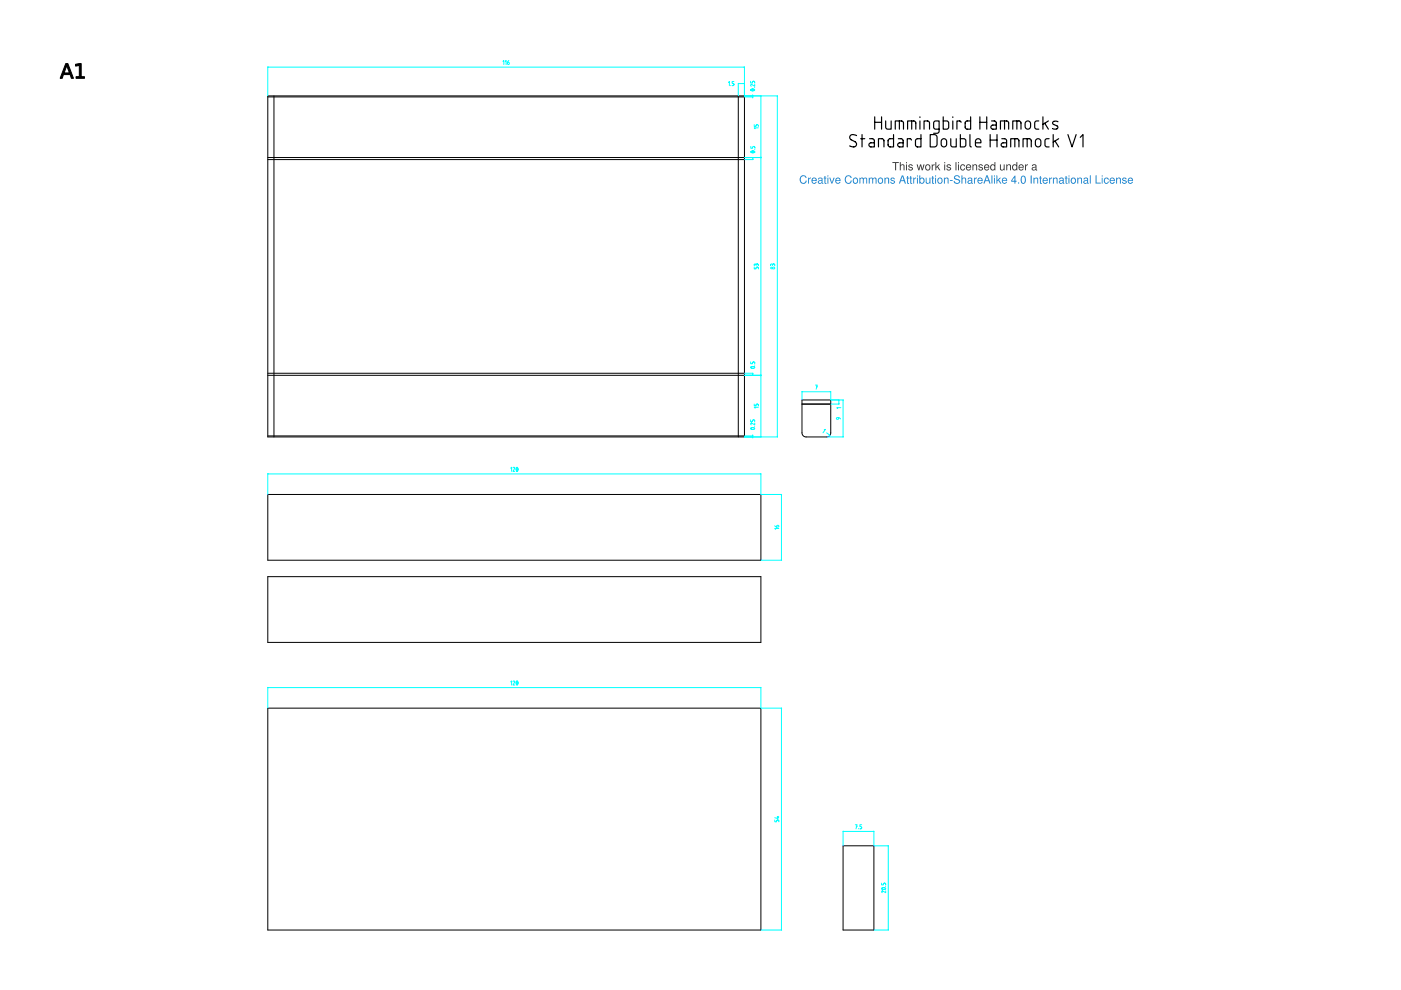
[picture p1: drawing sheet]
<svg xmlns="http://www.w3.org/2000/svg" width="297mm" height="210mm" viewBox="0 0 297 210" stroke-linecap="round" stroke-linejoin="round" font-family="sans-serif">
<path d="M56.8 20.3h101v72.3h-101zM56.8 20.5h101M56.8 33.4h101M56.8 33.8h101M58.1 20.3v72.3M156.5 20.3v72.3M56.8 79.6h101M56.8 79.1h101M56.8 92.4h101M170 84.8h6.1v7l-.3 .7-.5 .1h-4.4l-.7-.3-.2-.5zM170 85.7h6.1" fill="none" stroke="#000" stroke-width=".21"/>
<path d="M56.8 14.2h101" fill="none" stroke="#0ff" stroke-width=".21"/>
<path d="M56.8 14.2h.1z" fill="#0ff"/>
<path d="M56.8 14.2h.1z" fill="#0ff" stroke="#0ff" stroke-width=".21"/>
<path d="M157.7 14.2h.1z" fill="#0ff"/>
<path d="M157.7 14.2h.1z" fill="#0ff" stroke="#0ff" stroke-width=".21"/>
<path d="M56.8 14.2v6.1M106.6 13l.2-.2v.9M107.1 13l.2-.2v.9M107.9 12.8l-.3 .3v.4l.3 .1v-.3l-.3-.1M156.5 17.7h1.3M157.8 14.2v6.1" fill="none" stroke="#0ff" stroke-width=".21"/>
<path d="M156.5 17.7h.1z" fill="#0ff"/>
<path d="M156.5 17.7h.1z" fill="#0ff" stroke="#0ff" stroke-width=".21"/>
<path d="M157.7 17.7h.1z" fill="#0ff"/>
<path d="M157.7 17.7h.1z" fill="#0ff" stroke="#0ff" stroke-width=".21"/>
<path d="M154.4 17.5l.2-.2v.9M154.9 18.1v.1M155.6 17.3h-.4v.4l.4 .2v.2l-.4 .1M156.5 17.7v2.6M157.8 17.7v2.6M159.6 20.1v.7" fill="none" stroke="#0ff" stroke-width=".21"/>
<path d="M159.6 20.2v.1z" fill="#0ff"/>
<path d="M159.6 20.2v.1z" fill="#0ff" stroke="#0ff" stroke-width=".21"/>
<path d="M159.6 20.5v.2z" fill="#0ff"/>
<path d="M159.6 20.5v.2z" fill="#0ff" stroke="#0ff" stroke-width=".21"/>
<path d="M159.1 17.2v.4h.4l.2-.4 .3 .1v.3M159.2 19l.5-.1 .3 .2-.5 .2-.3-.1zM160 18.6h.1M160 17.9v.4l-.7-.4-.2 .2 .2 .2M157.9 20.3h1.7M157.9 20.5h1.7M161.3 20.3v13.1" fill="none" stroke="#0ff" stroke-width=".21"/>
<path d="M161.3 20.3v.1z" fill="#0ff"/>
<path d="M161.3 20.3v.1z" fill="#0ff" stroke="#0ff" stroke-width=".21"/>
<path d="M161.3 33.3v.1z" fill="#0ff"/>
<path d="M161.3 33.3v.1z" fill="#0ff" stroke="#0ff" stroke-width=".21"/>
<path d="M157.9 20.3h3.5M157.9 33.4h3.5M159.9 26.4v.4h.4l.2-.4 .2 .1 .1 .3M160.8 27.1h-.9l.2 .2M161.3 33.4v46.2" fill="none" stroke="#0ff" stroke-width=".21"/>
<path d="M161.3 33.4v.1z" fill="#0ff"/>
<path d="M161.3 33.4v.1z" fill="#0ff" stroke="#0ff" stroke-width=".21"/>
<path d="M161.3 79.5v.1z" fill="#0ff"/>
<path d="M161.3 79.5v.1z" fill="#0ff" stroke="#0ff" stroke-width=".21"/>
<path d="M157.9 33.4h3.5M159.6 33.4v.4M159.9 56.6v.4h.4l.2-.4 .2 .1 .1 .3M160.3 56.1l-.3-.1-.1 .3M160.3 56.1l.3-.1 .2 .3M160.3 56.1v.1M157.9 79.6h3.5" fill="none" stroke="#0ff" stroke-width=".21"/>
<path d="M159.6 33.4v.1z" fill="#0ff"/>
<path d="M159.6 33.4v.1z" fill="#0ff" stroke="#0ff" stroke-width=".21"/>
<path d="M159.6 33.7v.1z" fill="#0ff"/>
<path d="M159.6 33.7v.1z" fill="#0ff" stroke="#0ff" stroke-width=".21"/>
<path d="M157.9 33.4h1.8M157.9 33.8h1.8M159.2 31v.4h.4l.2-.4 .2 .1 .1 .3M159.2 32.1l.5-.1 .4 .2-.6 .2-.3-.1zM160 31.7h.1M159.6 79.1v.5" fill="none" stroke="#0ff" stroke-width=".21"/>
<path d="M159.6 79.1v.1z" fill="#0ff"/>
<path d="M159.6 79.1v.1z" fill="#0ff" stroke="#0ff" stroke-width=".21"/>
<path d="M159.6 79.5v.1z" fill="#0ff"/>
<path d="M159.6 79.5v.1z" fill="#0ff" stroke="#0ff" stroke-width=".21"/>
<path d="M157.9 79.1h1.7M157.9 79.6h1.7M159.2 76.7v.4h.3l.2-.4 .3 .1v.3M159.2 77.8l.5-.1 .3 .2-.5 .2-.3-.1zM160 77.4h.1M161.3 79.6v13" fill="none" stroke="#0ff" stroke-width=".21"/>
<path d="M161.3 79.6v.1z" fill="#0ff"/>
<path d="M161.3 79.6v.1z" fill="#0ff" stroke="#0ff" stroke-width=".21"/>
<path d="M161.3 92.5v.1z" fill="#0ff"/>
<path d="M161.3 92.5v.1z" fill="#0ff" stroke="#0ff" stroke-width=".21"/>
<path d="M157.9 79.6h3.5M157.9 92.6h3.5M159.6 92.2v.7M159.9 85.7v.4h.4l.2-.4h.2l.1 .4M160.8 86.4h-.9l.2 .1" fill="none" stroke="#0ff" stroke-width=".21"/>
<path d="M159.6 92.3v.1z" fill="#0ff"/>
<path d="M159.6 92.3v.1z" fill="#0ff" stroke="#0ff" stroke-width=".21"/>
<path d="M159.6 92.6v.2z" fill="#0ff"/>
<path d="M159.6 92.6v.2z" fill="#0ff" stroke="#0ff" stroke-width=".21"/>
<path d="M164.8 20.3v72.3M157.9 92.4h1.7M157.9 92.6h1.7M159.1 89v.4h.4l.2-.4 .3 .1v.3M159.2 90.8l.5-.1 .3 .2-.5 .1-.3-.1zM160 90.4h.1M160 89.7v.4l-.7-.4-.2 .2 .2 .2" fill="none" stroke="#0ff" stroke-width=".21"/>
<path d="M164.8 20.3v.1z" fill="#0ff"/>
<path d="M164.8 20.3v.1z" fill="#0ff" stroke="#0ff" stroke-width=".21"/>
<path d="M164.8 92.5v.1z" fill="#0ff"/>
<path d="M164.8 92.5v.1z" fill="#0ff" stroke="#0ff" stroke-width=".21"/>
<g fill="none" stroke="#0ff" stroke-width=".21">
<path d="M157.9 20.3h7M163.8 56.1l-.4-.1v.3M163.8 56.1l.3-.1 .2 .3M163.8 56.1v.1M157.9 92.6h7M178.7 84.8v7.8"/>
<circle cx="163.6" cy="56.8" r=".17"/>
<circle cx="164.1" cy="56.8" r=".21"/>
</g>
<path d="M178.7 84.8v.1z" fill="#0ff"/>
<path d="M178.7 84.8l.1 .1z" fill="#0ff" stroke="#0ff" stroke-width=".21"/>
<path d="M178.7 92.5v.1z" fill="#0ff"/>
<path d="M178.7 92.5v.1z" fill="#0ff" stroke="#0ff" stroke-width=".21"/>
<path d="M175.3 92.6h3.5M176.2 84.8h2.6M177.8 88.5v.4h-.4l.1-.4 .4 .1 .3 .2M177.9 84.8v.9" fill="none" stroke="#0ff" stroke-width=".21"/>
<path d="M177.9 84.8v.1z" fill="#0ff"/>
<path d="M177.9 84.8v.1z" fill="#0ff" stroke="#0ff" stroke-width=".21"/>
<path d="M177.8 85.6l.1 .1z" fill="#0ff"/>
<path d="M177.8 85.6l.1 .1z" fill="#0ff" stroke="#0ff" stroke-width=".21"/>
<path d="M170 83.1h6.1M176.2 84.8h1.7M176.2 85.7h1.7M178.3 86.4h-.9l.2 .2" fill="none" stroke="#0ff" stroke-width=".21"/>
<path d="M170 83.1h.1z" fill="#0ff"/>
<path d="M170 83.1h.1z" fill="#0ff" stroke="#0ff" stroke-width=".21"/>
<path d="M176 83l.1 .1z" fill="#0ff"/>
<path d="M176 83l.1 .1z" fill="#0ff" stroke="#0ff" stroke-width=".21"/>
<path d="M170 83v1.8M172.9 81.6h.4l-.3 .9M173.1 82h.2M175.3 91.8l.7 .5M176.1 83v1.8" fill="none" stroke="#0ff" stroke-width=".21"/>
<path d="M175.9 92.2l.1 .1z" fill="#0ff"/>
<path d="M175.9 92.2l.1 .1z" fill="#0ff" stroke="#0ff" stroke-width=".21"/>
<path d="M174.7 91.1l.3-.1-.5 .7M56.8 145.8h104.5" fill="none" stroke="#0ff" stroke-width=".21"/>
<path d="M56.8 122.3h104.5v13.9h-104.5zM56.8 150.1h104.5v47.1h-104.5zM178.7 179.3h6.6v17.9h-6.6z" fill="none" stroke="#000" stroke-width=".21"/>
<path d="M56.8 145.8h.1z" fill="#0ff"/>
<path d="M56.8 145.8h.1z" fill="#0ff" stroke="#0ff" stroke-width=".21"/>
<path d="M161.2 145.8h.1z" fill="#0ff"/>
<path d="M161.2 145.8h.1z" fill="#0ff" stroke="#0ff" stroke-width=".21"/>
<path d="M56.8 145.7v4.4M108.3 144.6l.2-.2v.8M108.8 144.5l.2-.1 .1 .2-.3 .6h.3M109.5 144.4h.2l.1 .3-.2 .5-.2-.3zM161.3 145.7v4.4M165.7 150.1v47.1" fill="none" stroke="#0ff" stroke-width=".21"/>
<path d="M165.7 150.1v.2z" fill="#0ff"/>
<path d="M165.7 150.1v.2z" fill="#0ff" stroke="#0ff" stroke-width=".21"/>
<path d="M165.7 197.1v.1z" fill="#0ff"/>
<path d="M165.7 197.1v.1z" fill="#0ff" stroke="#0ff" stroke-width=".21"/>
<path d="M56.8 100.5h104.5M161.4 150.1h4.3M164.3 173.9v.3h.4l.1-.3h.3v.3M164.7 173.2h.4M164.9 173.1v.5l-.6-.2M161.4 197.2h4.3" fill="none" stroke="#0ff" stroke-width=".21"/>
<path d="M56.8 104.8h104.5v14h-104.5z" fill="none" stroke="#000" stroke-width=".21"/>
<path d="M56.8 100.5h.1z" fill="#0ff"/>
<path d="M56.8 100.5h.1z" fill="#0ff" stroke="#0ff" stroke-width=".21"/>
<path d="M161.2 100.5h.1z" fill="#0ff"/>
<path d="M161.2 100.5h.1z" fill="#0ff" stroke="#0ff" stroke-width=".21"/>
<path d="M108.3 99.3l.2-.2v.8M108.8 99.2l.2-.1 .1 .1-.3 .7h.3M109.5 99.1h.2l.1 .3-.2 .5-.2-.3zM56.8 100.4v4.4M161.3 100.4v4.4M165.7 104.8v14" fill="none" stroke="#0ff" stroke-width=".21"/>
<path d="M165.7 104.8v.1z" fill="#0ff"/>
<path d="M165.7 104.8v.1z" fill="#0ff" stroke="#0ff" stroke-width=".21"/>
<path d="M165.7 118.7v.1z" fill="#0ff"/>
<path d="M165.7 118.7v.1z" fill="#0ff" stroke="#0ff" stroke-width=".21"/>
<path d="M161.4 104.8h4.3M161.4 118.8h4.3M164.3 111.5l.3 .2 .3 .1 .2-.4h-.4v.3M165.1 112.1h-.8l.2 .1" fill="none" stroke="#0ff" stroke-width=".21"/>
<g fill="none" stroke="#000" stroke-width=".25">
<path d="M181.6 28.7l-.3-.1a.66 .66 0 0 0-.9 .1 .66 .66 0 0 0 .1 .9l.8 .5a.61 .61 0 0 1 .2 .8 .61 .61 0 0 1-.8 .2l-.5-.2M182.5 29.4h.8M182.8 28.5v2.7M184.4 29.4l.8 .1 .2 .3v1.4h-.7a.44 .44 0 0 1-.5-.5 .44 .44 0 0 1 .5-.4h.7M185.5 24.8v2.6M185.5 25.9h1.4M186.3 31.2v-1.8h.7l.4 .2v1.6M186.9 24.8v2.6M187.8 25.6v1.4l.2 .3 .2 .1h.7v-1.8M189.5 28.5v2.7l-1-.1-.2-.4v-1.1l.4-.2h.8M189.8 27.4v-1.8l1.5 .1 .3 .4v1.3M190.5 29.4l.8 .1 .2 .3v1.4h-.7a.44 .44 0 0 1-.5-.5 .44 .44 0 0 1 .5-.4h.7"/>
<path d="M190.7 25.6v1.8M192.4 27.4v-1.8l1.6 .1 .2 .4v1.3M193.2 29.7l-.1-.3h-.7v1.8M193.3 25.6v1.8M195 24.8v.1M195 25.6v1.8M195.3 28.5v2.7l-1-.1-.2-.4 .1-1.1 .3-.2h.8M195.9 27.4v-1.8h.7l.4 .3 .1 1.5M197.2 28.5h.9a.58 .58 0 0 1 .6 .6v1.5a.58 .58 0 0 1-.6 .6h-.9zM199.1 27.4h-.7l-.4-.2-.1-1.1 .3-.4 .9-.1v2.2l-.2 .4-1 .1M199.7 29.6a.58 .58 0 0 1 .6-.1 .58 .58 0 0 1 .4 .5v.6a.58 .58 0 0 1-.6 .6 .58 .58 0 0 1-.6-.6zM200 24.8v2.6l.9-.1 .2-.3v-1.1l-.4-.3h-.7"/>
<path d="M201.6 29.4v1.3l.2 .4 .2 .1h.7v-1.8M202 24.8v.1M202 25.6v1.8M203.6 28.5v2.7l1-.1 .2-.4-.1-1.1-.4-.2h-.7M203.8 25.9l-.2-.2-.7-.1v1.8M205.6 28.5v2.4l.3 .3M205.8 24.8v2.6l-1-.1-.2-.3 .1-1.1 .4-.3h.7M206.8 30.3h1.2a.61 .61 0 0 0-.4-.9 .61 .61 0 0 0-.8 .6l.1 .9 .3 .3h.8M207.8 25.9h1.4M207.8 24.8v2.6M209.2 24.8v2.6M209.9 28.5v2.7"/>
<path d="M209.9 29.7h1.5M210.2 25.6l.8 .1 .2 .4v1.3h-.7a.44 .44 0 0 1-.4-.4 .44 .44 0 0 1 .4-.5h.7M211.4 28.5v2.7M212.1 27.4v-1.8h1.3l.4 .3 .1 1.5M212.4 29.4l.8 .1 .2 .3v1.4h-.7a.44 .44 0 0 1-.4-.5 .44 .44 0 0 1 .4-.4h.7M213 25.6v1.8M214.3 31.2v-1.8h1.3l.4 .2v1.6M214.7 27.4v-1.8h1.3l.4 .3 .1 1.5M215.2 29.4v1.8M215.6 25.6v1.8M216.9 31.2v-1.8h1.3l.4 .2v1.6M217.5 25.8a.58 .58 0 0 1 .6-.1 .58 .58 0 0 1 .4 .5v.6a.58 .58 0 0 1-.6 .6 .58 .58 0 0 1-.6-.6z"/>
<path d="M217.8 29.4v1.8M219.7 29.6a.58 .58 0 0 1 .6-.1 .58 .58 0 0 1 .4 .5v.6a.58 .58 0 0 1-.6 .6 .58 .58 0 0 1-.6-.6zM220.2 25.6l-.6 .1-.2 .4v1.1l.4 .2h.4M221.1 24.8v2.6M221.5 26.1l.8 1.3M222.3 25.6l-1.2 .8M222.4 29.4l-.6 .1-.2 .3v1.1l.4 .3h.4M223.3 28.5v2.7M223.4 26.4l.7 .3a.45 .45 0 0 1 0 .6 .45 .45 0 0 1-.6 .1l-.3-.1M223.7 29.9l.8 1.3M224.3 25.8l-.5-.1-.5 .1a.35 .35 0 0 0 .1 .6M224.5 29.4l-1.2 .7"/>
<path d="M226.4 28.5l.9 2.7 .9-2.7M229 29.1l.6-.6v2.7"/>
</g>
<path d="M189.2 34.4v.2h.6v1.5h.2v-1.5h.6v-.2zM190.8 34.4v1.7h.2v-.9l.3-.2 .3 .1v1h.2v-.9a.43 .43 0 0 0-.4-.4 .43 .43 0 0 0-.4 .2v-.6zM192.1 34.9v1.2h.2v-1.2zM192.1 34.4v.2h.2v-.2zM192.6 35v.4l.8 .4-.3 .2-.5-.3a.49 .49 0 0 0 .5 .5 .49 .49 0 0 0 .4-.6l-.7-.4 .3-.2 .4 .2a.48 .48 0 0 0-.3-.4 .48 .48 0 0 0-.6 .2zM194.3 34.9l.4 1.2h.2l.3-1 .2 1h.3l.3-1.2h-.2l-.3 .9-.2-.9h-.2l-.3 .9-.2-.9zM196.3 35a.63 .63 0 0 0 0 1 .63 .63 0 0 0 .9-.2 .62 .62 0 0 0-.1-.8 .62 .62 0 0 0-.8 0zM196.3 35.4a.44 .44 0 0 1 .8 0 .44 .44 0 0 1-.8 0zM197.5 34.9v1.2h.3v-.9l.4-.2v-.2l-.5 .3v-.2zM198.3 34.4v1.7h.2v-.5l.2-.2 .4 .7h.3l-.5-.8 .4-.4h-.3l-.5 .5v-1zM200.2 34.9v1.2h.2v-1.2zM200.2 34.4v.2h.2v-.2zM200.7 35v.4l.8 .4-.3 .2-.6-.3a.49 .49 0 0 0 .6 .5 .49 .49 0 0 0 .4-.6l-.7-.4 .3-.2 .4 .2a.48 .48 0 0 0-.4-.4 .48 .48 0 0 0-.5 .2zM202.6 34.4v1.7h.2v-1.7zM203.1 34.9v1.2h.2v-1.2zM203.1 34.4v.2h.2v-.2zM203.7 35a.6 .6 0 0 0 0 1 .6 .6 0 0 0 .9-.3h-.2l-.1 .2a.43 .43 0 0 1-.5-.4 .43 .43 0 0 1 .6-.4l.2 .2-.3-.5zM204.9 35a.62 .62 0 0 0 0 1 .62 .62 0 0 0 1-.3l-.5 .3-.3-.2-.1-.2h.9v-.4a.55 .55 0 0 0-1-.2zM205.2 35.1a.35 .35 0 0 1 .5 .3h-.7zM206.2 34.9v1.2h.2v-.9l.3-.2 .3 .2v.9h.2v-.9a.43 .43 0 0 0-.4-.4 .43 .43 0 0 0-.4 .3v-.2zM207.5 35v.4l.7 .4-.3 .2-.5-.3a.49 .49 0 0 0 .6 .5 .49 .49 0 0 0 .4-.6l-.7-.4 .2-.2 .5 .2a.48 .48 0 0 0-.4-.4 .48 .48 0 0 0-.5 .2zM208.8 35a.62 .62 0 0 0 0 1 .62 .62 0 0 0 .9-.3l-.5 .3-.3-.2-.1-.2h1l-.1-.4a.55 .55 0 0 0-.9-.2zM209 35.1a.35 .35 0 0 1 .5 .3h-.7zM210.1 35a.62 .62 0 0 0-.1 .9 .62 .62 0 0 0 .9 0v.2h.1v-1.7h-.2v.6l-.3-.2zM210.1 35.4a.44 .44 0 0 1 .8 0 .44 .44 0 0 1-.8 0zM212 34.9v.9a.44 .44 0 0 0 .4 .4 .44 .44 0 0 0 .4-.3v.2h.2v-1.2h-.2v.9l-.3 .2-.3-.3v-.8zM213.3 34.9v1.2h.3v-.9l.3-.2 .2 .2v.9h.2v-.9a.43 .43 0 0 0-.3-.4 .43 .43 0 0 0-.5 .3v-.2zM214.7 35a.62 .62 0 0 0-.1 .9 .62 .62 0 0 0 .9 0v.2h.2v-1.7h-.2v.6l-.4-.2zM214.7 35.4a.45 .45 0 0 1 .9 0 .45 .45 0 0 1-.9 0zM216.1 35a.62 .62 0 0 0 0 1 .62 .62 0 0 0 .9-.3l-.5 .3-.3-.2-.1-.2h1l-.1-.4a.55 .55 0 0 0-.9-.2zM216.3 35.1a.35 .35 0 0 1 .5 .3h-.7zM217.3 34.9v1.2h.2l.1-.9 .3-.2v-.2l-.4 .3v-.2zM218.9 35l-.1 .2 .5-.2 .3 .2-.8 .3a.43 .43 0 0 0 .2 .6 .43 .43 0 0 0 .6-.1l.3 .1-.1-.2v-.7a.55 .55 0 0 0-.9-.2zM219 35.7l.6-.2-.1 .3-.2 .2-.3-.1z" fill="#373737"/>
<path d="M169.8 37.4a.89 .89 0 0 0-.2 1.2 .89 .89 0 0 0 1.2 .2l.2-.5h-.2a.54 .54 0 0 1-.6 .5 .54 .54 0 0 1-.4-.7 .54 .54 0 0 1 .3-.7 .54 .54 0 0 1 .7 .3h.2a.7 .7 0 0 0-.5-.5 .7 .7 0 0 0-.7 .2zM171.3 37.7v1.2h.2l.1-.8 .3-.3v-.2l-.4 .3v-.2zM172.2 37.8a.62 .62 0 0 0 0 1 .62 .62 0 0 0 .9-.3l-.5 .3-.3-.2v-.2h.9l-.1-.4a.55 .55 0 0 0-.9-.2zM172.4 37.9a.35 .35 0 0 1 .6 .3h-.7zM173.5 37.8l-.1 .2 .5-.2 .3 .3-.7 .3a.43 .43 0 0 0 .1 .6 .43 .43 0 0 0 .6-.2l.4 .2-.2-.3v-.7a.55 .55 0 0 0-.9-.2zM173.6 38.5l.6-.2v.3l-.2 .2h-.3zM174.8 37.3v.4h-.2v.1h.2v1l.1 .1 .3 .1-.2-.3v-.9h.2v-.1h-.2v-.4zM175.4 37.7v1.2h.2v-1.2zM175.4 37.2v.2h.2v-.2zM175.8 37.7l.5 1.2h.2l.5-1.2h-.3l-.3 1-.4-1zM177.2 37.8a.62 .62 0 0 0 0 1 .62 .62 0 0 0 1-.3l-.5 .3-.3-.2-.1-.2h.9v-.4a.55 .55 0 0 0-1-.2zM177.5 37.9a.35 .35 0 0 1 .5 .3h-.7zM179.3 37.4a.89 .89 0 0 0-.1 1.2 .89 .89 0 0 0 1.2 .2l.2-.5h-.2a.54 .54 0 0 1-.7 .5 .54 .54 0 0 1-.4-.7 .54 .54 0 0 1 .4-.7 .54 .54 0 0 1 .6 .3h.3a.7 .7 0 0 0-.5-.5 .7 .7 0 0 0-.8 .2zM180.9 37.8a.63 .63 0 0 0 0 1 .63 .63 0 0 0 1-.2 .62 .62 0 0 0-.1-.8 .62 .62 0 0 0-.9 0zM180.9 38.3a.45 .45 0 0 1 .9 0 .45 .45 0 0 1-.9 0zM182.2 37.7v1.2h.2l.1-.9 .2-.2 .2 .3v.8h.2l.1-.9 .2-.2 .3 .3v.8h.2v-.9a.41 .41 0 0 0-.4-.4 .41 .41 0 0 0-.4 .2l-.3-.2-.4 .2v-.1zM184.2 37.7v1.2h.2v-.9l.3-.2 .2 .3v.8h.2l.1-.9 .2-.2 .3 .3v.8h.2v-.9a.41 .41 0 0 0-.4-.4 .41 .41 0 0 0-.4 .2l-.3-.2-.4 .2v-.1zM186.3 37.8a.63 .63 0 0 0-.1 1 .63 .63 0 0 0 1-.2 .62 .62 0 0 0-.1-.8 .62 .62 0 0 0-.8 0zM186.2 38.3a.45 .45 0 0 1 .9 0 .45 .45 0 0 1-.9 0zM187.5 37.7v1.2h.2l.1-.9 .3-.2 .2 .3v.8h.2v-.9a.43 .43 0 0 0-.4-.4 .43 .43 0 0 0-.4 .3v-.2zM188.8 37.8v.4l.8 .4-.3 .2-.5-.2a.49 .49 0 0 0 .5 .4 .49 .49 0 0 0 .4-.6l-.7-.4 .3-.2 .4 .2a.48 .48 0 0 0-.3-.4 .48 .48 0 0 0-.6 .2zM191.2 37.2l-.6 1.7h.2l.2-.5h.7l.1 .5h.3l-.6-1.7zM191.3 37.4l.3 .8h-.5zM192.3 37.3v.4h-.1v.1h.1v1l.1 .1 .3 .1-.2-.3v-.9h.2v-.1h-.2v-.4zM193 37.3v.4h-.2v.1h.2v1l.1 .1 .3 .1-.2-.3v-.9h.2v-.1h-.2v-.4zM193.6 37.7v1.2h.2l.1-.8 .3-.3v-.2l-.4 .3v-.2zM194.4 37.7v1.2h.2v-1.2zM194.4 37.2v.2h.2v-.2zM194.9 37.2v1.7h.2v-.1a.59 .59 0 0 0 .8 0 .59 .59 0 0 0 .1-.8 .5 .5 0 0 0-.4-.4 .5 .5 0 0 0-.5 .2v-.6zM195 38.3a.45 .45 0 0 1 .9 0 .45 .45 0 0 1-.9 0zM196.3 37.7v.9a.44 .44 0 0 0 .3 .4 .44 .44 0 0 0 .5-.2v.1h.2v-1.2h-.2l-.1 .9-.3 .2-.2-.2v-.9zM197.6 37.3v.4h-.1v.1h.1v1l.1 .1 .3 .1-.2-.3v-.9h.2v-.1h-.2v-.4zM198.3 37.7v1.2h.2v-1.2zM198.3 37.2v.2h.2v-.2zM198.9 37.8a.63 .63 0 0 0 0 1 .63 .63 0 0 0 .9-.2 .62 .62 0 0 0-.1-.8 .62 .62 0 0 0-.8 0zM198.8 38.3a.45 .45 0 0 1 .9 0 .45 .45 0 0 1-.9 0zM200.1 37.7v1.2h.2l.1-.9 .3-.2 .2 .3v.8h.2v-.9a.43 .43 0 0 0-.3-.4 .43 .43 0 0 0-.5 .3v-.2zM201.4 38.2v.2h.6v-.2zM202.4 37.3l-.1 .2a.42 .42 0 0 0 .3 .6l.7 .2a.45 .45 0 0 1-.4 .5 .45 .45 0 0 1-.5-.4h-.2a.66 .66 0 0 0 .7 .6 .66 .66 0 0 0 .6-.7l-1-.6 .2-.3a.43 .43 0 0 1 .6 .3h.2a.66 .66 0 0 0-1.1-.4zM203.8 37.2v1.7h.2l.1-.9 .3-.2 .2 .1v1h.2v-.9a.43 .43 0 0 0-.3-.4 .43 .43 0 0 0-.5 .2v-.6zM205.2 37.8v.2l.5-.2 .2 .3-.7 .3a.43 .43 0 0 0 .1 .6 .43 .43 0 0 0 .6-.2l.4 .2-.2-.3v-.7a.55 .55 0 0 0-.9-.2zM205.3 38.5l.6-.2v.3l-.2 .2h-.3zM206.5 37.7v1.2h.2v-.8l.4-.3v-.2l-.4 .3v-.2zM207.4 37.8a.62 .62 0 0 0 0 1 .62 .62 0 0 0 .9-.3l-.5 .3-.3-.2-.1-.2h1l-.1-.4a.55 .55 0 0 0-.9-.2zM207.6 37.9a.35 .35 0 0 1 .5 .3h-.7zM209.1 37.2l-.6 1.7h.2l.2-.5h.7l.2 .5h.2l-.6-1.7zM209.3 37.4l.2 .8h-.5zM210.2 37.2v1.7h.2v-1.7zM210.7 37.7v1.2h.2v-1.2zM210.7 37.2v.2h.2v-.2zM211.3 37.2v1.7h.2v-.5l.1-.2 .5 .7h.2l-.5-.8 .4-.4h-.2l-.5 .5v-1zM212.6 37.8a.62 .62 0 0 0 0 1 .62 .62 0 0 0 .9-.3l-.5 .3-.3-.2-.1-.2h.9v-.4a.55 .55 0 0 0-.9-.2zM212.8 37.9a.35 .35 0 0 1 .5 .3h-.7zM215.1 37.2l-.7 1.1v.2h.7v.4h.2v-.4h.2v-.2h-.2v-1.1zM215.1 37.6v.7h-.5zM215.8 38.7v.2h.3v-.2zM216.6 37.4l-.2 .7a.68 .68 0 0 0 .5 .9 .95 .95 0 0 0 .6-.9 .95 .95 0 0 0-.6-.9zM216.8 37.5l.1-.1a.88 .88 0 0 1 0 1.4 .86 .86 0 0 1-.1-1.3zM218.5 37.2v1.7h.2v-1.7zM219.1 37.7v1.2h.2l.1-.9 .3-.2 .2 .3v.8h.2v-.9a.43 .43 0 0 0-.4-.4 .43 .43 0 0 0-.4 .3v-.2zM220.5 37.3v.4h-.2v.1h.2v1v.1l.4 .1-.2-.3v-.9h.2v-.1h-.2v-.4zM221.2 37.8a.62 .62 0 0 0 0 1 .62 .62 0 0 0 .9-.3l-.5 .3-.3-.2-.1-.2h1l-.1-.4a.55 .55 0 0 0-.9-.2zM221.4 37.9a.35 .35 0 0 1 .6 .3h-.7zM222.4 37.7v1.2h.2l.1-.8 .3-.3v-.2l-.4 .3v-.2zM223.2 37.7v1.2h.2l.1-.9 .3-.2 .2 .3v.8h.2v-.9a.43 .43 0 0 0-.3-.4 .43 .43 0 0 0-.5 .3v-.2zM224.6 37.8l-.1 .2 .5-.2 .3 .3-.7 .3a.43 .43 0 0 0 .1 .6 .43 .43 0 0 0 .6-.2l.4 .2-.2-.3v-.7a.55 .55 0 0 0-.9-.2zM224.7 38.5l.6-.2v.3l-.2 .2h-.3zM225.9 37.3v.4h-.1v.1h.1v1l.1 .1 .3 .1-.2-.3v-.9h.2v-.1h-.2v-.4zM226.5 37.7v1.2h.2v-1.2zM226.5 37.2v.2h.2v-.2zM227.2 37.8a.63 .63 0 0 0-.1 1 .63 .63 0 0 0 1-.2 .62 .62 0 0 0-.1-.8 .62 .62 0 0 0-.8 0zM227.1 38.3a.45 .45 0 0 1 .9 0 .45 .45 0 0 1-.9 0zM228.4 37.7v1.2h.2l.1-.9 .3-.2 .2 .3v.8h.2v-.9a.43 .43 0 0 0-.4-.4 .43 .43 0 0 0-.4 .3v-.2zM229.8 37.8l-.1 .2 .5-.2 .3 .3-.7 .3a.43 .43 0 0 0 .1 .6 .43 .43 0 0 0 .6-.2l.4 .2-.2-.3v-.7a.55 .55 0 0 0-.9-.2zM229.9 38.5l.6-.2v.3l-.2 .2h-.4zM231.1 37.2v1.7h.2v-1.7zM232.3 37.2v1.7h1.1v-.2h-.9v-1.5zM233.6 37.7v1.2h.2v-1.2zM233.6 37.2v.2h.2v-.2zM234.2 37.8a.6 .6 0 0 0 0 1 .6 .6 0 0 0 .9-.3h-.2l-.2 .3a.43 .43 0 0 1-.5-.5 .43 .43 0 0 1 .6-.4l.3 .2-.4-.4zM235.4 37.8a.62 .62 0 0 0 0 1 .62 .62 0 0 0 .9-.3l-.5 .3-.3-.2v-.2h.9l-.1-.4a.55 .55 0 0 0-.9-.2zM235.6 37.9a.35 .35 0 0 1 .6 .3h-.7zM236.6 37.7v1.2h.2l.1-.9 .3-.2 .2 .3v.8h.2v-.9a.43 .43 0 0 0-.3-.4 .43 .43 0 0 0-.5 .3v-.2zM238 37.8v.4l.7 .4-.3 .2-.5-.2a.49 .49 0 0 0 .5 .4 .49 .49 0 0 0 .5-.6l-.8-.4 .3-.2 .5 .2a.48 .48 0 0 0-.4-.4 .48 .48 0 0 0-.5 .2zM239.3 37.8a.62 .62 0 0 0 0 1 .62 .62 0 0 0 .9-.3l-.5 .3-.3-.2-.1-.2h.9v-.4a.55 .55 0 0 0-.9-.2zM239.5 37.9a.35 .35 0 0 1 .5 .3h-.7z" fill="#1982d1"/>
<path d="M178.7 176.3h6.6" fill="none" stroke="#0ff" stroke-width=".21"/>
<path d="M178.7 176.3h.2z" fill="#0ff"/>
<path d="M178.7 176.3h.2z" fill="#0ff" stroke="#0ff" stroke-width=".21"/>
<path d="M185.2 176.3h.1z" fill="#0ff"/>
<path d="M185.2 176.3h.1z" fill="#0ff" stroke="#0ff" stroke-width=".21"/>
<path d="M178.7 176.2v3.1M181.3 174.9h.4l-.2 .8M181.5 175.3h.2M182 175.7h.1M182.7 174.9h-.4v.4l.4 .1-.1 .3h-.3M185.3 176.2v3.1M188.3 179.3v17.9" fill="none" stroke="#0ff" stroke-width=".21"/>
<path d="M188.3 179.3v.1z" fill="#0ff"/>
<path d="M188.3 179.3v.1z" fill="#0ff" stroke="#0ff" stroke-width=".21"/>
<path d="M188.3 197.1v.1z" fill="#0ff"/>
<path d="M188.3 197.1v.1z" fill="#0ff" stroke="#0ff" stroke-width=".21"/>
<path d="M185.3 179.3h3.1M185.3 197.2h3.1M186.9 187.2v.4h.4l.2-.4 .2 .1 .1 .3M187 188.3l.5-.1 .3 .2-.5 .2-.3-.1zM187.7 187.9h.1M187.8 188.9v.4l-.7-.4-.2 .2 .2 .2" fill="none" stroke="#0ff" stroke-width=".21"/>
<path d="M14.1 13.9l-.5 1.6h1.1zM13.9 13.5h.5l1.2 3.1h-.5l-.2-.8h-1.5l-.2 .8h-.5zM16 13.6l1.2-.1v2.8h.7v.3h-1.8v-.3h.7v-2.4l-.8 .1z" fill-rule="evenodd" fill="#000" stroke="#000" stroke-width=".21"/>
</svg>
